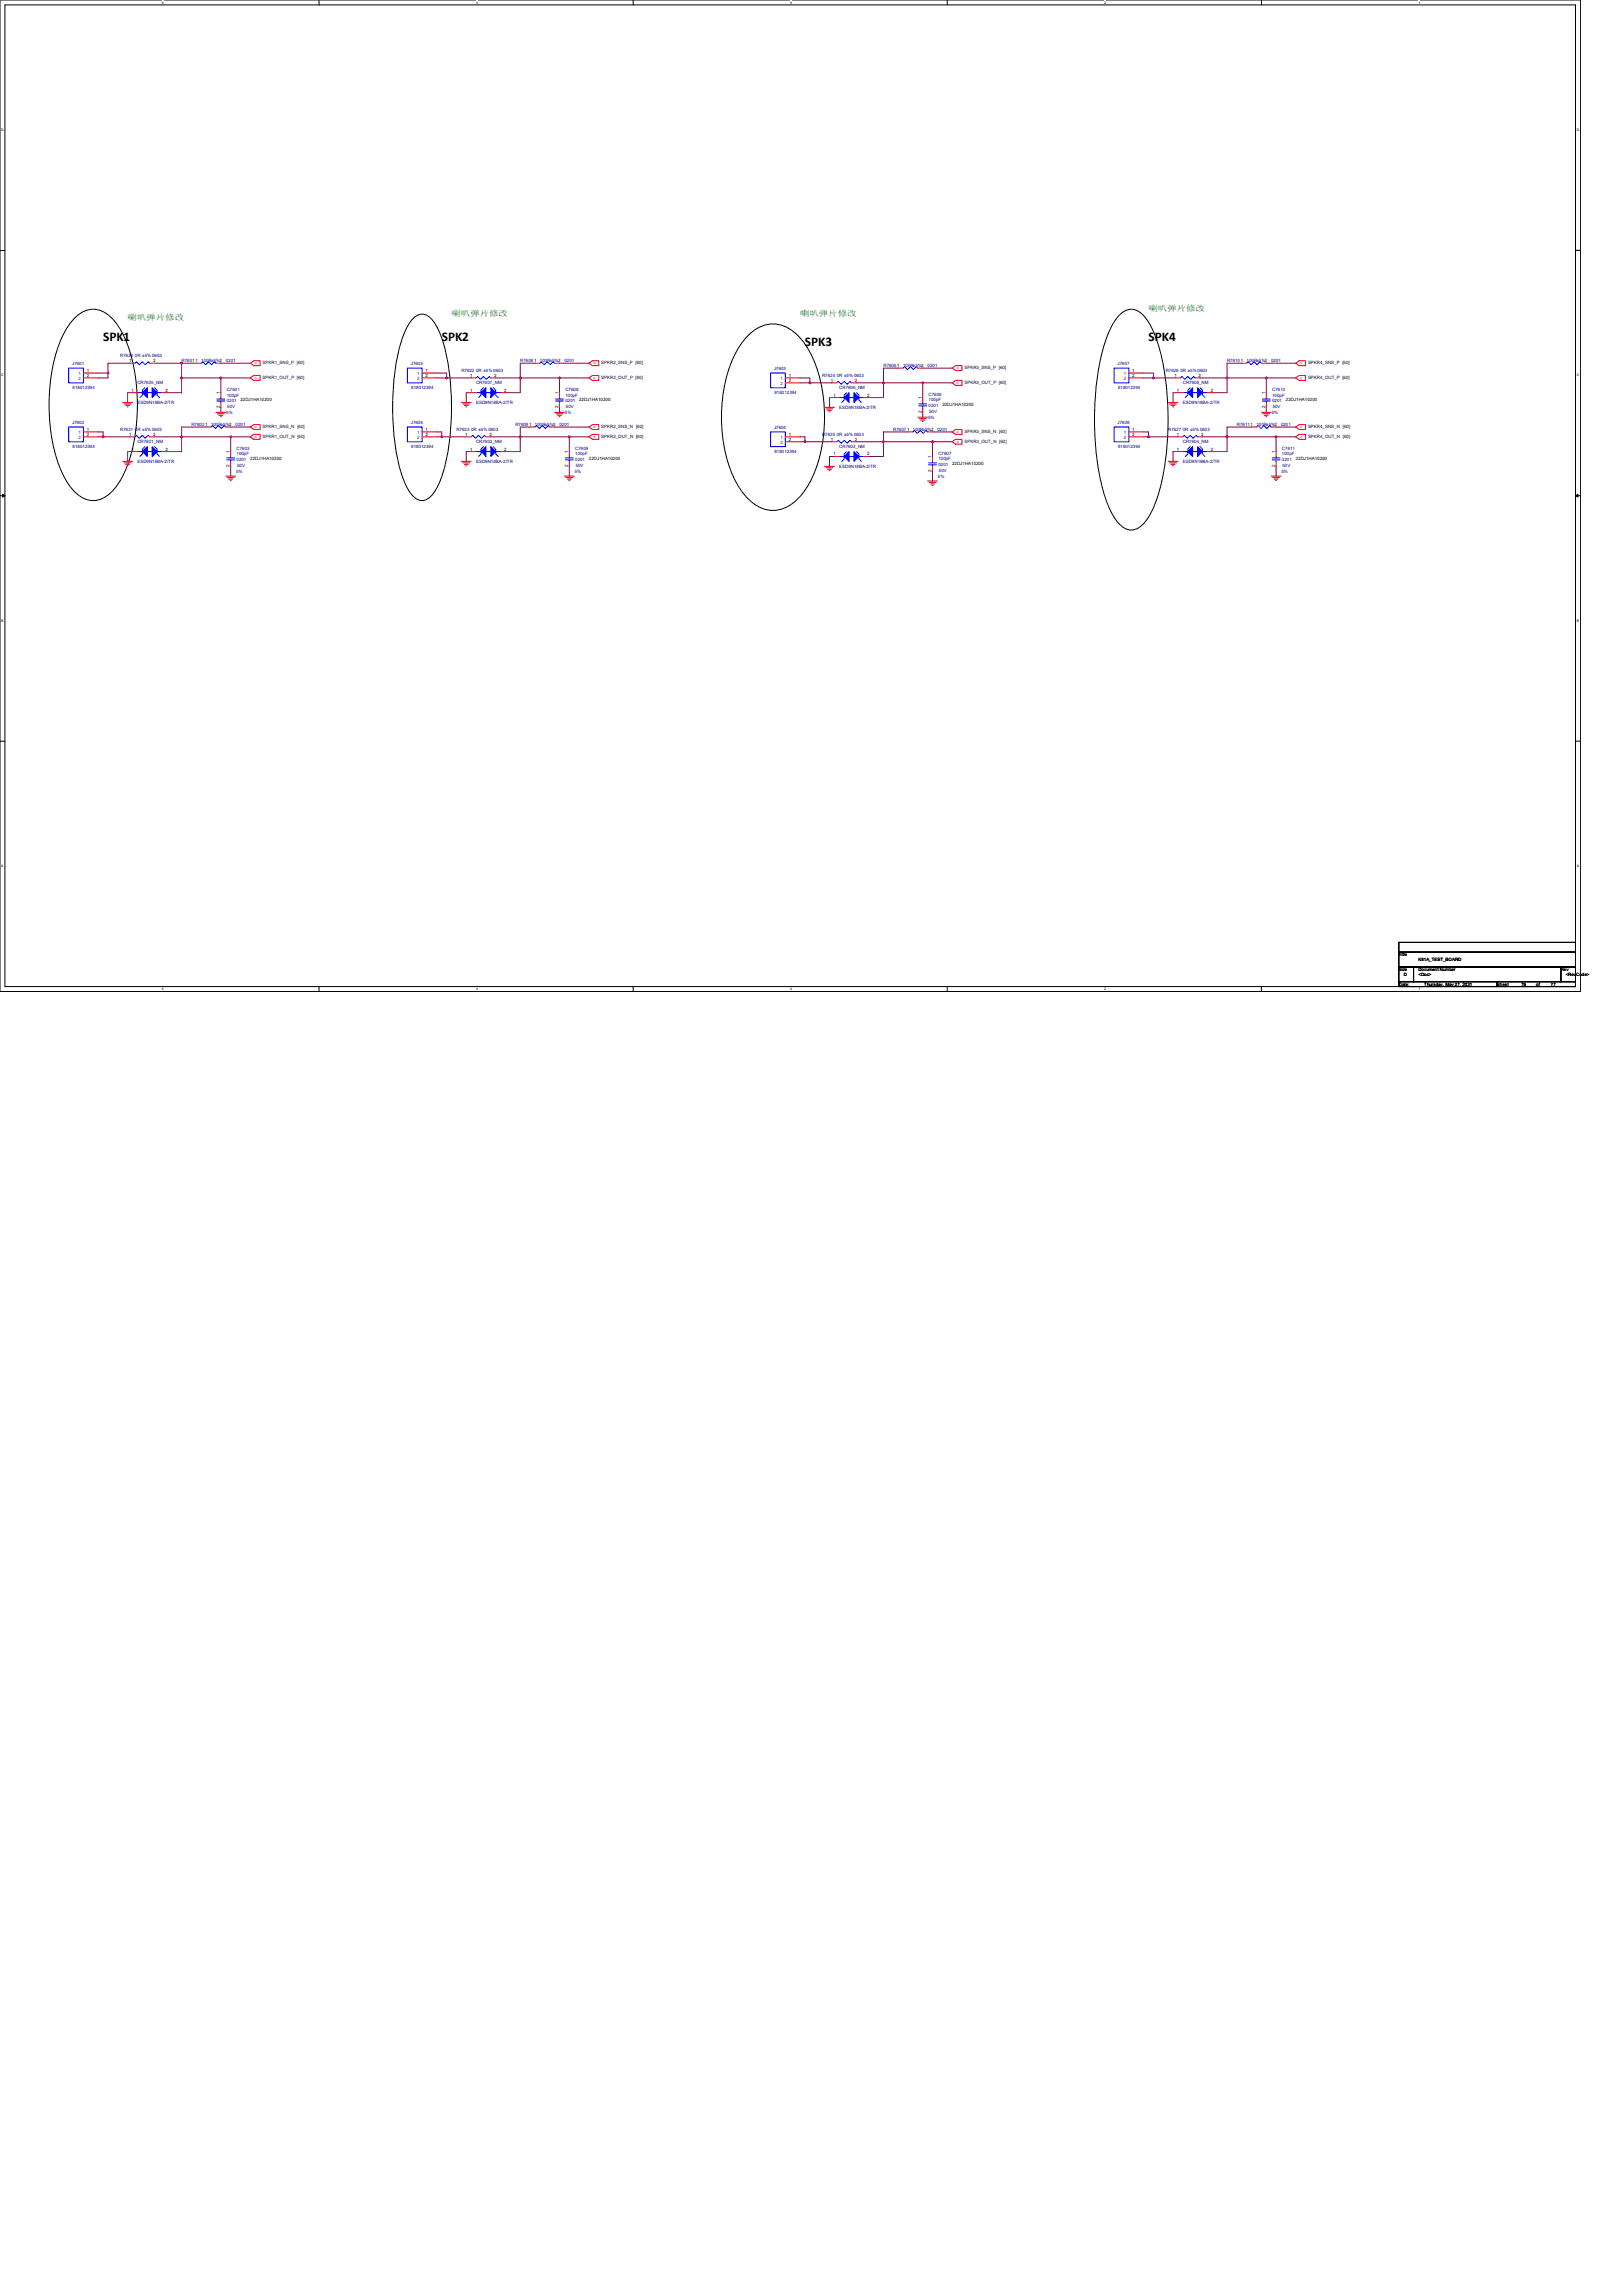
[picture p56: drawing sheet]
<svg xmlns="http://www.w3.org/2000/svg" width="210mm" height="297mm" viewBox="0 0 210 297" stroke-linecap="round" stroke-linejoin="round" font-family="sans-serif">
<defs><g id="words">
<g font-size="1.7">
<text x="13.3" y="44.2">SPK1</text>
<text x="57.2" y="44.2">SPK2</text>
<text x="104.1" y="44.8">SPK3</text>
<text x="148.6" y="44.2">SPK4</text>
</g>
<g font-size="1" fill="#008000">
<text x="16.5" y="41.5">喇叭弹片修改</text>
<text x="58.4" y="40.8">喇叭弹片修改</text>
<text x="103.5" y="40.8">喇叭弹片修改</text>
<text x="148.6" y="40.2">喇叭弹片修改</text>
</g>
<g font-size=".6" fill="#000080">
<text x="9.3" y="47.2">J7601</text>
<text x="15.6" y="46.2">R7620 0R ±5% 0603</text>
<text x="23.5" y="46.9">R76011</text>
<text x="26" y="46.9">100R±5%2</text>
<text x="29.2" y="46.9">0201</text>
<text x="53.1" y="47.2">J7605</text>
<text x="67.3" y="46.9">R76081</text>
<text x="69.8" y="46.9">100R±5%2</text>
<text x="73" y="46.9">0201</text>
<text x="100.1" y="47.9">J7603</text>
<text x="114.3" y="47.5">R76061</text>
<text x="116.8" y="47.5">100R±5%2</text>
<text x="120" y="47.5">0201</text>
<text x="144.6" y="47.2">J7607</text>
<text x="158.7" y="46.9">R76101</text>
<text x="161.3" y="46.9">100R±5%2</text>
<text x="164.5" y="46.9">0201</text>
<text x="9.4" y="50.3">818012394</text>
<text x="17.8" y="49.7">CR7605_NM</text>
<text x="17.8" y="52.3">ESD9N18BA-2/TR</text>
<text x="29.3" y="53.5">5%</text>
<text x="29.3" y="50.5">C7601</text>
<text x="29.3" y="51.3">100pF</text>
<text x="29.3" y="52">0201</text>
<text x="29.4" y="52.8">50V</text>
<text x="53.2" y="50.3">818012394</text>
<text x="59.7" y="48.1">R7622 0R ±5% 0603</text>
<text x="61.6" y="49.7">CR7607_NM</text>
<text x="61.6" y="52.3">ESD9N18BA-2/TR</text>
<text x="73.1" y="53.5">5%</text>
<text x="73.2" y="50.5">C7608</text>
<text x="73.2" y="51.3">100pF</text>
<text x="73.2" y="52">0201</text>
<text x="73.2" y="52.8">50V</text>
<text x="100.2" y="50.9">818012394</text>
<text x="106.4" y="48.8">R7624 0R ±5% 0603</text>
<text x="108.6" y="50.4">CR7606_NM</text>
<text x="108.6" y="53">ESD9N18BA-2/TR</text>
<text x="120.1" y="51.2">C7606</text>
<text x="120.1" y="51.9">100pF</text>
<text x="120.1" y="52.6">0201</text>
<text x="120.2" y="53.4">50V</text>
<text x="144.7" y="50.3">818012394</text>
<text x="150.8" y="48.1">R7626 0R ±5% 0603</text>
<text x="153" y="49.7">CR7608_NM</text>
<text x="153" y="52.3">ESD9N18BA-2/TR</text>
<text x="164.5" y="53.5">5%</text>
<text x="164.6" y="50.5">C7610</text>
<text x="164.6" y="51.3">100pF</text>
<text x="164.6" y="52">0201</text>
<text x="164.7" y="52.8">50V</text>
<text x="9.3" y="54.9">J7602</text>
<text x="9.4" y="57.9">818012394</text>
<text x="15.6" y="55.8">R7621 0R ±5% 0603</text>
<text x="17.8" y="57.3">CR7601_NM</text>
<text x="17.8" y="59.9">ESD9N18BA-2/TR</text>
<text x="24.8" y="55.1">R76021</text>
<text x="27.3" y="55.1">100R±5%2</text>
<text x="30.5" y="55.1">0201</text>
<text x="30.6" y="58.2">C7603</text>
<text x="30.6" y="58.9">100pF</text>
<text x="30.6" y="59.6">0201</text>
<text x="53.1" y="54.9">J7606</text>
<text x="53.2" y="57.9">818012394</text>
<text x="59.1" y="55.8">R7623 0R ±5% 0603</text>
<text x="61.6" y="57.3">CR7603_NM</text>
<text x="61.6" y="59.9">ESD9N18BA-2/TR</text>
<text x="66.7" y="55.1">R76091</text>
<text x="69.2" y="55.1">100R±5%2</text>
<text x="72.4" y="55.1">0201</text>
<text x="74.4" y="58.2">C7609</text>
<text x="74.4" y="58.9">100pF</text>
<text x="74.4" y="59.6">0201</text>
<text x="100.1" y="55.5">J7604</text>
<text x="100.2" y="58.5">818012394</text>
<text x="106.4" y="56.4">R7625 0R ±5% 0603</text>
<text x="108.6" y="58">CR7602_NM</text>
<text x="115.6" y="55.8">R76071</text>
<text x="118.1" y="55.8">100R±5%2</text>
<text x="120.1" y="54.2">5%</text>
<text x="121.3" y="55.8">0201</text>
<text x="121.4" y="58.8">C7607</text>
<text x="121.4" y="59.6">100pF</text>
<text x="144.6" y="54.9">J7608</text>
<text x="144.7" y="57.9">818012394</text>
<text x="151.1" y="55.8">R7627 0R ±5% 0603</text>
<text x="153" y="57.3">CR7604_NM</text>
<text x="153" y="59.9">ESD9N18BA-2/TR</text>
<text x="160" y="55.1">R76111</text>
<text x="162.6" y="55.1">100R±5%2</text>
<text x="165.7" y="55.1">0201</text>
<text x="165.9" y="58.2">C7611</text>
<text x="165.9" y="58.9">100pF</text>
<text x="165.9" y="59.6">0201</text>
<text x="30.5" y="61.1">5%</text>
<text x="30.7" y="60.4">50V</text>
<text x="74.4" y="61.1">5%</text>
<text x="74.5" y="60.4">50V</text>
<text x="108.6" y="60.6">ESD9N18BA-2/TR</text>
<text x="121.3" y="61.8">5%</text>
<text x="121.4" y="60.3">0201</text>
<text x="121.5" y="61">50V</text>
<text x="165.8" y="61.1">5%</text>
<text x="165.9" y="60.4">50V</text>
</g>
<g font-size=".6">
<text x="16.7" y="46.9">1</text>
<text x="19.8" y="46.9">2</text>
<text x="11.2" y="48.1">1</text>
<text x="11.2" y="48.8">2</text>
<text x="17" y="50.7">1</text>
<text x="21.4" y="50.7">2</text>
<text x="28.4" y="52.8" transform="rotate(-90 28.4 52.8)">2</text>
<text x="28.4" y="51" transform="rotate(-90 28.4 51)">1</text>
<text x="31.1" y="51.9">22DJ1HA10200</text>
<text x="55.1" y="48.1">1</text>
<text x="55.1" y="48.8">2</text>
<text x="60.8" y="50.7">1</text>
<text x="60.8" y="48.8">1</text>
<text x="63.9" y="48.8">2</text>
<text x="65.2" y="50.7">2</text>
<text x="72.3" y="52.8" transform="rotate(-90 72.3 52.8)">2</text>
<text x="72.3" y="51" transform="rotate(-90 72.3 51)">1</text>
<text x="74.9" y="51.9">22DJ1HA10200</text>
<text x="102" y="48.8">1</text>
<text x="102" y="49.4">2</text>
<text x="107.5" y="49.4">1</text>
<text x="107.8" y="51.3">1</text>
<text x="110.6" y="49.4">2</text>
<text x="112.2" y="51.3">2</text>
<text x="119.2" y="53.5" transform="rotate(-90 119.2 53.5)">2</text>
<text x="119.2" y="51.6" transform="rotate(-90 119.2 51.6)">1</text>
<text x="121.9" y="52.6">22DJ1HA10200</text>
<text x="146.5" y="48.1">1</text>
<text x="146.5" y="48.8">2</text>
<text x="152" y="48.8">1</text>
<text x="152.3" y="50.7">1</text>
<text x="155.1" y="48.8">2</text>
<text x="156.7" y="50.7">2</text>
<text x="163.7" y="52.8" transform="rotate(-90 163.7 52.8)">2</text>
<text x="163.7" y="51" transform="rotate(-90 163.7 51)">1</text>
<text x="166.4" y="51.9">22DJ1HA10200</text>
<text x="11.2" y="55.7">1</text>
<text x="11.2" y="56.4">2</text>
<text x="16.7" y="56.4">1</text>
<text x="17" y="58.3">1</text>
<text x="19.8" y="56.4">2</text>
<text x="21.4" y="58.3">2</text>
<text x="29.7" y="58.6" transform="rotate(-90 29.7 58.6)">1</text>
<text x="32.4" y="59.6">22DJ1HA10200</text>
<text x="55.1" y="55.7">1</text>
<text x="55.1" y="56.4">2</text>
<text x="60.2" y="56.4">1</text>
<text x="60.8" y="58.3">1</text>
<text x="63.3" y="56.4">2</text>
<text x="65.2" y="58.3">2</text>
<text x="73.5" y="58.6" transform="rotate(-90 73.5 58.6)">1</text>
<text x="76.2" y="59.6">22DJ1HA10200</text>
<text x="102" y="56.4">1</text>
<text x="102" y="57">2</text>
<text x="107.5" y="57">1</text>
<text x="107.8" y="58.9">1</text>
<text x="110.6" y="57">2</text>
<text x="112.2" y="58.9">2</text>
<text x="120.5" y="59.2" transform="rotate(-90 120.5 59.2)">1</text>
<text x="146.5" y="55.7">1</text>
<text x="146.5" y="56.4">2</text>
<text x="152.3" y="56.4">1</text>
<text x="152.3" y="58.3">1</text>
<text x="155.4" y="56.4">2</text>
<text x="156.7" y="58.3">2</text>
<text x="165" y="58.6" transform="rotate(-90 165 58.6)">1</text>
<text x="167.6" y="59.6">22DJ1HA10200</text>
<text x="29.7" y="60.5" transform="rotate(-90 29.7 60.5)">2</text>
<text x="73.5" y="60.5" transform="rotate(-90 73.5 60.5)">2</text>
<text x="120.5" y="61.1" transform="rotate(-90 120.5 61.1)">2</text>
<text x="123.2" y="60.2">22DJ1HA10200</text>
<text x="165" y="60.5" transform="rotate(-90 165 60.5)">2</text>
<text x="181" y="123.7">Title</text>
<text x="181" y="125.6">Size</text>
<text x="183.5" y="125.6">Document Number</text>
<text x="183.5" y="124.3">K81A_TEST_BOARD</text>
<text x="201.9" y="125.6">Rev</text>
<text x="181" y="127.5">Date:</text>
<text x="181.6" y="126.2">D</text>
<text x="183.5" y="126.2">&lt;Doc&gt;</text>
<text x="184.3" y="127.5">Thursday, May 27, 2021</text>
<text x="193.7" y="127.5">Sheet</text>
<text x="196.8" y="127.5">76</text>
<text x="198.8" y="127.5">of</text>
<text x="200.7" y="127.5">77</text>
<text x="202.6" y="126.2">&lt;RevCode&gt;</text>
</g>
<g font-size=".6" fill="#f00">
<text x="33.3" y="46.8" transform="rotate(-180 33.3 46.8)">o</text>
<text x="77.1" y="46.8" transform="rotate(-180 77.1 46.8)">o</text>
<text x="124.1" y="47.5" transform="rotate(-180 124.1 47.5)">o</text>
<text x="168.5" y="46.8" transform="rotate(-180 168.5 46.8)">o</text>
<text x="33.3" y="48.7" transform="rotate(-180 33.3 48.7)">o</text>
<text x="77.1" y="48.7" transform="rotate(-180 77.1 48.7)">o</text>
<text x="124.1" y="49.4" transform="rotate(-180 124.1 49.4)">o</text>
<text x="168.5" y="48.7" transform="rotate(-180 168.5 48.7)">o</text>
<text x="33.3" y="55.1" transform="rotate(-180 33.3 55.1)">o</text>
<text x="33.3" y="56.4" transform="rotate(-180 33.3 56.4)">o</text>
<text x="77.1" y="55.1" transform="rotate(-180 77.1 55.1)">o</text>
<text x="77.1" y="56.4" transform="rotate(-180 77.1 56.4)">o</text>
<text x="124.1" y="55.7" transform="rotate(-180 124.1 55.7)">o</text>
<text x="124.1" y="57" transform="rotate(-180 124.1 57)">o</text>
<text x="168.5" y="55.1" transform="rotate(-180 168.5 55.1)">o</text>
<text x="168.5" y="56.4" transform="rotate(-180 168.5 56.4)">o</text>
</g>
<g font-size=".6" fill="#000040">
<text x="34" y="47.1">SPKR1_SNS_P [60]</text>
<text x="77.8" y="47.1">SPKR2_SNS_P [60]</text>
<text x="124.8" y="47.8">SPKR3_SNS_P [60]</text>
<text x="169.2" y="47.1">SPKR4_SNS_P [60]</text>
<text x="34" y="49">SPKR1_OUT_P [60]</text>
<text x="77.8" y="49">SPKR2_OUT_P [60]</text>
<text x="124.8" y="49.7">SPKR3_OUT_P [60]</text>
<text x="169.2" y="49">SPKR4_OUT_P [60]</text>
<text x="34" y="55.4">SPKR1_SNS_N [60]</text>
<text x="34" y="56.6">SPKR1_OUT_N [60]</text>
<text x="77.8" y="55.4">SPKR2_SNS_N [60]</text>
<text x="77.8" y="56.6">SPKR2_OUT_N [60]</text>
<text x="124.8" y="56">SPKR3_SNS_N [60]</text>
<text x="124.8" y="57.3">SPKR3_OUT_N [60]</text>
<text x="169.2" y="55.4">SPKR4_SNS_N [60]</text>
<text x="169.2" y="56.6">SPKR4_OUT_N [60]</text>
</g>
<g font-size=".6" fill="#004080">
<text x="10.2" y="48.5">1</text>
<text x="10.2" y="49.1">2</text>
<text x="54" y="48.5">1</text>
<text x="54" y="49.1">2</text>
<text x="101" y="49.1">1</text>
<text x="101" y="49.8">2</text>
<text x="145.4" y="48.5">1</text>
<text x="145.4" y="49.1">2</text>
<text x="10.2" y="56.1">1</text>
<text x="10.2" y="56.8">2</text>
<text x="54" y="56.1">1</text>
<text x="54" y="56.8">2</text>
<text x="101" y="56.8">1</text>
<text x="101" y="57.4">2</text>
<text x="145.4" y="56.1">1</text>
<text x="145.4" y="56.8">2</text>
</g>
<g font-size=".5">
<text x="21" y=".5">5</text>
<text x="61.6" y=".5">4</text>
<text x="102.2" y=".5">3</text>
<text x="142.9" y=".5">2</text>
<text x="183.5" y=".5">1</text>
<text x=".2" y="16.9">D</text>
<text x="204" y="16.9">D</text>
<text x=".2" y="48.7">C</text>
<text x="204" y="48.7">C</text>
<text x=".2" y="80.4">B</text>
<text x="204" y="80.4">B</text>
<text x=".2" y="112.2">A</text>
<text x="204" y="112.2">A</text>
<text x="21" y="128.1">5</text>
<text x="61.6" y="128.1">4</text>
<text x="102.2" y="128.1">3</text>
<text x="142.9" y="128.1">2</text>
<text x="183.5" y="128.1">1</text>
</g>
</g></defs>
<path d="M0 0h204.5v128.3h-204.5zM.6 .6h203.2v127h-203.2z" fill="none" stroke="#000" stroke-width=".13"/>
<g fill="#fff">
<path d="M21 .1h.2v.5h-.2z"/>
<path d="M21 127.7h.2v.5h-.2z"/>
</g>
<path d="M41.3 0v.6M41.3 127.6v.7" fill="none" stroke="#000" stroke-width=".13"/>
<g fill="#fff">
<path d="M61.6 .1h.2v.5h-.2z"/>
<path d="M61.6 127.7h.2v.5h-.2z"/>
</g>
<path d="M81.9 0v.6M81.9 127.6v.7" fill="none" stroke="#000" stroke-width=".13"/>
<g fill="#fff">
<path d="M102.2 .1h.3v.5h-.3z"/>
<path d="M102.2 127.7h.3v.5h-.3z"/>
</g>
<path d="M122.6 0v.6M122.6 127.6v.7" fill="none" stroke="#000" stroke-width=".13"/>
<g fill="#fff">
<path d="M142.9 .1h.2v.5h-.2z"/>
<path d="M142.9 127.7h.2v.5h-.2z"/>
</g>
<path d="M163.2 0v.6M163.2 127.6v.7" fill="none" stroke="#000" stroke-width=".13"/>
<g fill="#fff">
<path d="M183.5 .1h.3v.5h-.3z"/>
<path d="M183.5 127.7h.3v.5h-.3z"/>
<path d="M.2 16.5h.3v.5h-.3z"/>
<path d="M204 16.5h.3v.5h-.3z"/>
<path d="M.2 48.3h.3v.5h-.3z"/>
<path d="M204 48.3h.3v.5h-.3z"/>
</g>
<path d="M0 32.4h.6M203.8 32.4h.7" fill="none" stroke="#000" stroke-width=".13"/>
<g fill="#fff">
<path d="M.2 80h.3v.5h-.3z"/>
<path d="M204 80h.3v.5h-.3z"/>
</g>
<path d="M0 64.1h.6M203.8 64.1h.7" fill="none" stroke="#000" stroke-width=".13"/>
<path d="M.3 64l.3 .1-.3 .2zM203.8 64.1l.4-.1v.3z" fill="#000" stroke="#000" stroke-width=".13"/>
<g fill="#fff">
<path d="M.2 111.8h.3v.5h-.3z"/>
<path d="M204 111.8h.3v.5h-.3z"/>
</g>
<g fill="none" stroke="#000" stroke-width=".13">
<path d="M9.4 41.5a3.2 3.2 0 0 1 5.3 0 14.7 14.7 0 0 1 2.9 7.8 23 23 0 0 1-1.7 12.3 5.8 5.8 0 0 1-3.1 3.1 3.2 3.2 0 0 1-3.4-1.4 14.7 14.7 0 0 1-2.9-7.9 23 23 0 0 1 1.8-12.3zM53.6 41.1a1.4 1.4 0 0 1 2 0 7 7 0 0 1 1.7 3.1 33.1 33.1 0 0 1 0 17 7 7 0 0 1-1.7 3.1 1.4 1.4 0 0 1-2 0 7 7 0 0 1-1.7-3.1 33.2 33.2 0 0 1 0-17 7 7 0 0 1 1.7-3.1zM96.9 43.3a4.2 4.2 0 0 1 6.2 0 13 13 0 0 1 3.4 7.7 19.1 19.1 0 0 1-2.1 12 5.5 5.5 0 0 1-4.4 3 5.5 5.5 0 0 1-4.4-3 19.3 19.3 0 0 1-1.8-13.4 12.4 12.4 0 0 1 3.1-6.3zM144.6 41a2.02 2.02 0 0 1 3.5 0 14.7 14.7 0 0 1 2.5 6.6 38.6 38.6 0 0 1-.7 16.2 9.3 9.3 0 0 1-2.4 4.3 1.93 1.93 0 0 1-2.9-.5 14.7 14.7 0 0 1-2.4-6.6 38.7 38.7 0 0 1 .6-16.2 10.7 10.7 0 0 1 1.8-3.8zM0 95.9h.6M203.8 95.9h.7M181 121.9h22.8v1.3h-22.8zM181 123.2h22.8v1.9h-22.8zM181 125.1h1.9v1.9h-1.9zM181 127h12.7v.6h-12.7zM182.9 125.1h19v1.9h-19zM193.7 127h10.1v.6h-10.1z"/>
<path d="M201.9 125.1h1.9v1.9h-1.9z"/>
</g>
<g fill="none" stroke="#f00" stroke-width=".13">
<path d="M10.8 48.3h1.9M10.8 48.9h1.9M10.8 55.9h1.9M10.8 56.5h1.9M15.9 52.1h1.2M15.9 59.7h1.2M16.1 52.3h.9M16.1 59.9h.9M16.3 52.5h.5M16.4 52.6h.2M16.8 56.5h.7M16.8 47h.7"/>
<path d="M17.1 58.4h.7M17.1 50.8h.7M19.4 56.5h.6M19.4 47h.6M21 58.4h.6M21 50.8h.6M25.4 47h.6M26.7 55.2h.6M27.9 53.3h1.3M27.9 47h.7M28.1 53.5h.9M28.3 53.7h.5"/>
<path d="M28.5 53.9h.1M28.6 50.8v.6M28.6 52.1v.6M29.2 55.2h.6M29.8 58.4v.7M29.8 59.7v.6M32.4 55.2l.4-.3h.9v.7h-.9zM32.4 47l.4-.3h.9v.6h-.9zM32.4 48.9l.4-.3h.9v.6h-.9zM32.4 56.5l.4-.3h.9v.6h-.9zM54.6 55.9h1.9M54.6 56.5h1.9"/>
<path d="M54.6 48.3h1.9M54.6 48.9h1.9M59.7 52.1h1.3M59.7 59.7h1.3M59.9 52.3h.9M59.9 59.9h.9M60.1 52.5h.5M60.3 52.6h.1M60.3 56.5h.7M61 58.4h.6M61 50.8h.6M61 48.9h.6"/>
<path d="M62.9 56.5h.6M63.5 48.9h.6M64.8 58.4h.6M64.8 50.8h.6M68.6 55.2h.6M69.2 47h.6M71.1 55.2h.7M71.8 53.3h1.2M71.8 47h.6M71.9 53.5h.9M72.1 53.7h.5M72.3 53.9h.2"/>
<path d="M72.4 50.8v.6M72.4 52.1v.6M73.7 58.4v.7M73.7 59.7v.6M76.2 55.2l.4-.3h.9v.7h-.9zM76.2 47l.4-.3h.9v.6h-.9zM76.2 48.9l.4-.3h.9v.6h-.9zM76.2 56.5l.4-.3h.9v.6h-.9zM101.6 48.9h1.9M101.6 49.5h1.9M101.6 56.5h1.9M101.6 57.1h1.9"/>
<path d="M106.7 52.7h1.2M106.9 52.9h.9M107.1 53.1h.5M107.3 53.3h.1M107.6 49.5h.7M107.6 57.1h.7M107.9 59.1h.7M107.9 51.4h.7M110.2 49.5h.6M110.2 57.1h.6M111.8 59.1h.6M111.8 51.4h.6"/>
<path d="M116.2 47.6h.6M117.5 55.9h.6M118.7 54h1.3M118.7 47.6h.7M118.9 54.2h.9M119.1 54.4h.5M119.3 54.5h.1M119.4 51.4v.7M119.4 52.7v.6M120 55.9h.7M120.6 59.1v.6M123.2 55.9l.4-.3h.9v.6h-.9z"/>
<path d="M123.2 47.6l.4-.3h.9v.6h-.9zM123.2 49.5l.4-.3h.9v.6h-.9zM123.2 57.1l.4-.3h.9v.7h-.9zM146 48.3h2M146 48.9h2M146 55.9h2M146 56.5h2M151.1 52.1h1.3M151.1 59.7h1.3M151.3 52.3h.9M151.3 59.9h.9M151.5 52.5h.5"/>
<path d="M151.7 52.6h.1M152.1 48.9h.6M152.4 56.5h.6M152.4 58.4h.6M152.4 50.8h.6M154.6 48.9h.7M154.9 56.5h.7M156.2 58.4h.6M156.2 50.8h.6M160.7 47h.6M161.9 55.2h.7M163.2 53.3h1.3"/>
<path d="M163.2 47h.6M163.4 53.5h.9M163.6 53.7h.5M163.8 53.9h.1M163.8 50.8v.6M163.8 52.1v.6M164.5 55.2h.6M165.1 58.4v.7M165.1 59.7v.6M167.6 55.2l.5-.3h.8v.7h-.8zM167.6 47l.5-.3h.8v.6h-.8zM167.6 48.9l.5-.3h.8v.6h-.8z"/>
<path d="M167.6 56.5l.5-.3h.8v.6h-.8zM16.3 60.1h.5M16.4 60.3h.2M29.2 61.6h1.3M29.4 61.8h.9M29.6 62h.5M29.8 62.2h.1M60.1 60.1h.5M60.3 60.3h.1M73 61.6h1.3M73.2 61.8h.9M73.4 62h.5"/>
<path d="M73.6 62.2h.1M106.7 60.3h1.2M106.9 60.5h.9M107.1 60.7h.5M107.3 60.9h.1M120 62.2h1.3M120.2 62.4h.9M120.4 62.6h.5M120.6 62.8h.1M120.6 60.3v.7M151.5 60.1h.5M151.7 60.3h.1"/>
<path d="M164.5 61.6h1.2M164.7 61.8h.8M164.8 62h.6M165 62.2h.2"/>
</g>
<g fill="none" stroke="#00f" stroke-width=".13">
<path d="M8.9 47.6h1.9v1.9h-1.9zM8.9 55.2h1.9v1.9h-1.9zM17.5 56.5l.2-.2 .3 .4 .4-.4 .4 .4 .4-.4 .2 .2M17.5 47l.2-.2 .3 .4 .4-.4 .4 .4 .4-.4 .2 .2M17.8 58.4h.6M17.8 50.8h.6M18.7 57.8l-.3 .3v.6l-.3 .4M18.7 50.2l-.3 .3v.6l-.3 .3M19 58.4h.7M19 50.8h.7M20 57.8l.3 .3v.6l.3 .4M20 50.2l.3 .3v.6l.3 .3"/>
<path d="M20.3 58.4h.7M20.3 50.8h.7M26 47l.2-.2 .4 .4 .4-.4 .4 .4 .3-.4 .2 .2M27.3 55.2l.2-.1 .4 .3 .4-.3 .3 .3 .4-.3 .2 .1M28.1 51.6h1M28.1 51.9h1M28.6 51.4v.2M28.6 51.9v.2M29.3 59.2h1.1M29.3 59.5h1.1M29.8 59.1v.1M29.8 59.5v.2"/>
<path d="M52.7 55.2h1.9v1.9h-1.9zM52.7 47.6h1.9v1.9h-1.9zM61 56.5l.2-.2 .3 .4 .4-.4 .4 .4 .4-.4 .2 .2M61.6 58.4h.6M61.6 50.8h.6M61.6 48.9l.2-.2 .4 .4 .3-.4 .4 .4 .4-.4 .2 .2M62.5 57.8l-.3 .3v.6l-.3 .4M62.5 50.2l-.3 .3v.6l-.3 .3M62.9 58.4h.6M62.9 50.8h.6M63.8 57.8l.3 .3v.6l.4 .4M63.8 50.2l.3 .3v.6l.4 .3"/>
<path d="M64.1 58.4h.7M64.1 50.8h.7M69.2 55.2l.2-.1 .4 .3 .4-.3 .3 .3 .4-.3 .2 .1M69.8 47l.2-.2 .4 .4 .4-.4 .4 .4 .4-.4 .2 .2M71.9 51.6h1M71.9 51.9h1M72.4 51.4v.2M72.4 51.9v.2M73.2 59.2h1M73.2 59.5h1M73.7 59.1v.1M73.7 59.5v.2"/>
<path d="M99.7 48.3h1.9v1.9h-1.9zM99.7 55.9h1.9v1.9h-1.9zM108.3 49.5l.2-.2 .3 .4 .4-.4 .4 .4 .4-.4 .2 .2M108.3 57.1l.2-.1 .3 .3 .4-.3 .4 .3 .4-.3 .2 .1M108.6 59.1h.6M108.6 51.4h.6M109.5 58.4l-.3 .3v.7l-.3 .3M109.5 50.8l-.3 .3v.7l-.3 .3M109.9 59.1h.6M109.9 51.4h.6M110.8 58.4l.3 .3v.7l.3 .3M110.8 50.8l.3 .3v.7l.3 .3"/>
<path d="M111.1 59.1h.7M111.1 51.4h.7M116.8 47.6l.2-.2 .4 .4 .4-.4 .4 .4 .4-.4 .1 .2M118.1 55.9l.2-.2 .4 .4 .4-.4 .3 .4 .4-.4 .2 .2M118.9 52.3h1M118.9 52.5h1M119.4 52.1v.2M119.4 52.5v.2M120.1 59.9h1.1M120.6 59.7v.2M144.1 47.6h1.9v1.9h-1.9zM144.1 55.2h1.9v1.9h-1.9z"/>
<path d="M152.7 48.9l.2-.2 .4 .4 .4-.4 .4 .4 .3-.4 .2 .2M153 56.5l.2-.2 .4 .4 .4-.4 .4 .4 .3-.4 .2 .2M153 58.4h.7M153 50.8h.7M154 57.8l-.3 .3v.6l-.3 .4M154 50.2l-.3 .3v.6l-.3 .3M154.3 58.4h.6M154.3 50.8h.6M155.3 57.8l.3 .3v.6l.3 .4M155.3 50.2l.3 .3v.6l.3 .3M155.6 58.4h.6M155.6 50.8h.6"/>
<path d="M161.3 47l.2-.2 .4 .4 .3-.4 .4 .4 .4-.4 .2 .2M162.6 55.2l.2-.1 .3 .3 .4-.3 .4 .3 .4-.3 .2 .1M163.3 51.6h1M163.3 51.9h1M163.8 51.4v.2M163.8 51.9v.2M164.6 59.2h1M164.6 59.5h1M165.1 59.1v.1M165.1 59.5v.2M120.1 60.1h1.1M120.6 60.1v.2"/>
</g>
<g fill="#00f" stroke="#00f" stroke-width=".13">
<path d="M19 57.8v1.3l-.6-.7z"/>
<path d="M19.7 57.8l.6 .6-.6 .7z"/>
<path d="M62.9 57.8v1.3l-.7-.7z"/>
<path d="M63.5 57.8l.6 .6-.6 .7z"/>
<path d="M62.9 50.2v1.2l-.7-.6z"/>
<path d="M63.5 50.2l.6 .6-.6 .6z"/>
<path d="M109.9 58.4v1.3l-.7-.6z"/>
<path d="M110.5 58.4l.6 .7-.6 .6z"/>
<path d="M109.9 50.8v1.3l-.7-.7z"/>
<path d="M110.5 50.8l.6 .6-.6 .7z"/>
<path d="M154.3 57.8v1.3l-.6-.7z"/>
<path d="M154.9 57.8l.7 .6-.7 .7z"/>
<path d="M19 50.2v1.2l-.6-.6z"/>
<path d="M19.7 50.2l.6 .6-.6 .6z"/>
<path d="M154.3 50.2v1.2l-.6-.6z"/>
<path d="M154.9 50.2l.7 .6-.7 .6z"/>
</g>
<g fill="none" stroke="#800040" stroke-width=".13">
<path d="M12.7 48.3h1.3M12.7 55.9h.6v.6M12.7 56.5h.6M13.3 56.5h3.5M14 48.3v.6h-1.3M16.8 47h-2.8v1.3M17.1 50.8h-.6v1.3M17.1 58.4h-.6v1.3M20 47h3.5M20 56.5h3.5M23.5 47v1.9M23.5 48.9v1.9h-1.9"/>
<path d="M23.5 56.5h6.3M23.5 56.5v1.9h-1.9M23.5 47h1.9M23.5 48.9h5.1M26.7 55.2h-3.2v1.3M28.6 48.9v1.9M28.6 52.7v.6M28.6 47h3.8M28.6 48.9h3.8M29.8 56.5v1.9M29.8 55.2h2.6M29.8 56.5h2.6"/>
<path d="M56.5 55.9h.6v.6M56.5 56.5h.6M56.5 48.3h1.3v.6M56.5 48.9h1.3M57.1 56.5h3.2M57.8 48.9h3.2M61 50.8h-.7v1.3M61 58.4h-.7v1.3M63.5 56.5h3.8M64.1 48.9h3.2M67.3 48.9h5.1M67.3 48.9v1.9h-1.9"/>
<path d="M67.3 56.5v1.9h-1.9M67.3 56.5h6.4M68.6 55.2h-1.3v1.3M69.2 47h-1.9v1.9M71.8 55.2h4.4M72.4 48.9v1.9M72.4 52.7v.6M72.4 47h3.8M72.4 48.9h3.8M73.7 56.5h2.5M73.7 56.5v1.9M103.5 48.9h1.3v.6"/>
<path d="M103.5 49.5h1.3M103.5 56.5h.6v.6M103.5 57.1h.6M104.1 57.1h3.5M104.1 57.1h.1M104.8 49.5h.1M104.8 49.5h2.8M107.9 51.4h-.6v1.3M107.9 59.1h-.6v1.2M110.8 49.5h3.5M110.8 57.1h3.5M114.3 49.5h5.1"/>
<path d="M114.3 49.5v1.9h-1.9M114.3 57.2v1.9h-1.9M114.3 57.1h6.3M116.2 47.6h-1.9v1.9M117.5 55.9h-3.2v1.2M119.4 49.5v1.9M119.4 53.3v.7M119.4 47.6h3.8M119.4 49.5h3.8M120.6 57.2v1.9M120.7 55.9h2.5M120.7 57.1h2.5"/>
<path d="M148 48.3h1.2v.6M148 48.9h1.2M148 55.9h.6v.6M148 56.5h.6M148.6 56.5h3.8M149.2 48.9h2.9M152.4 50.8h-.6v1.3M152.4 58.4h-.6v1.3M155.3 48.9h3.4M155.6 56.5h3.2M158.7 48.9h5.1M158.7 48.9v1.9h-1.9"/>
<path d="M158.7 56.5v1.9h-1.9M158.8 56.5h6.3M160.7 47h-2v1.9M161.9 55.2h-3.2v1.3M163.8 48.9v1.9M163.8 52.7v.6M163.8 47h3.8M163.8 48.9h3.8M165.1 56.5v1.9M165.1 55.2h2.5M165.1 56.5h2.5M29.8 60.3v1.3"/>
<path d="M73.7 60.3v1.3M120.6 61v1.2M165.1 60.3v1.3"/>
</g>
<g fill="#f0f" stroke="#f0f" stroke-width=".13">
<circle cx="23.5" cy="47" r=".12"/>
<circle cx="14" cy="48.3" r=".12"/>
<circle cx="28.6" cy="48.9" r=".12"/>
<circle cx="23.5" cy="48.9" r=".12"/>
<circle cx="29.8" cy="56.5" r=".12"/>
<circle cx="23.5" cy="56.5" r=".12"/>
<circle cx="114.3" cy="49.5" r=".12"/>
<circle cx="119.4" cy="49.5" r=".12"/>
<circle cx="104.1" cy="57.1" r=".12"/>
<circle cx="120.6" cy="57.1" r=".12"/>
<circle cx="114.3" cy="57.1" r=".12"/>
<circle cx="67.3" cy="48.9" r=".12"/>
<circle cx="57.8" cy="48.9" r=".12"/>
<circle cx="72.4" cy="48.9" r=".12"/>
<circle cx="67.3" cy="56.5" r=".12"/>
<circle cx="73.7" cy="56.5" r=".12"/>
<circle cx="158.7" cy="48.9" r=".12"/>
<circle cx="149.2" cy="48.9" r=".12"/>
<circle cx="163.8" cy="48.9" r=".12"/>
<circle cx="148.6" cy="56.5" r=".12"/>
<circle cx="158.7" cy="56.5" r=".12"/>
<circle cx="165.1" cy="56.5" r=".12"/>
<circle cx="13.3" cy="56.5" r=".12"/>
<circle cx="57.1" cy="56.5" r=".12"/>
<circle cx="104.8" cy="49.5" r=".12"/>
</g>
<use href="#words"/>
</svg>
